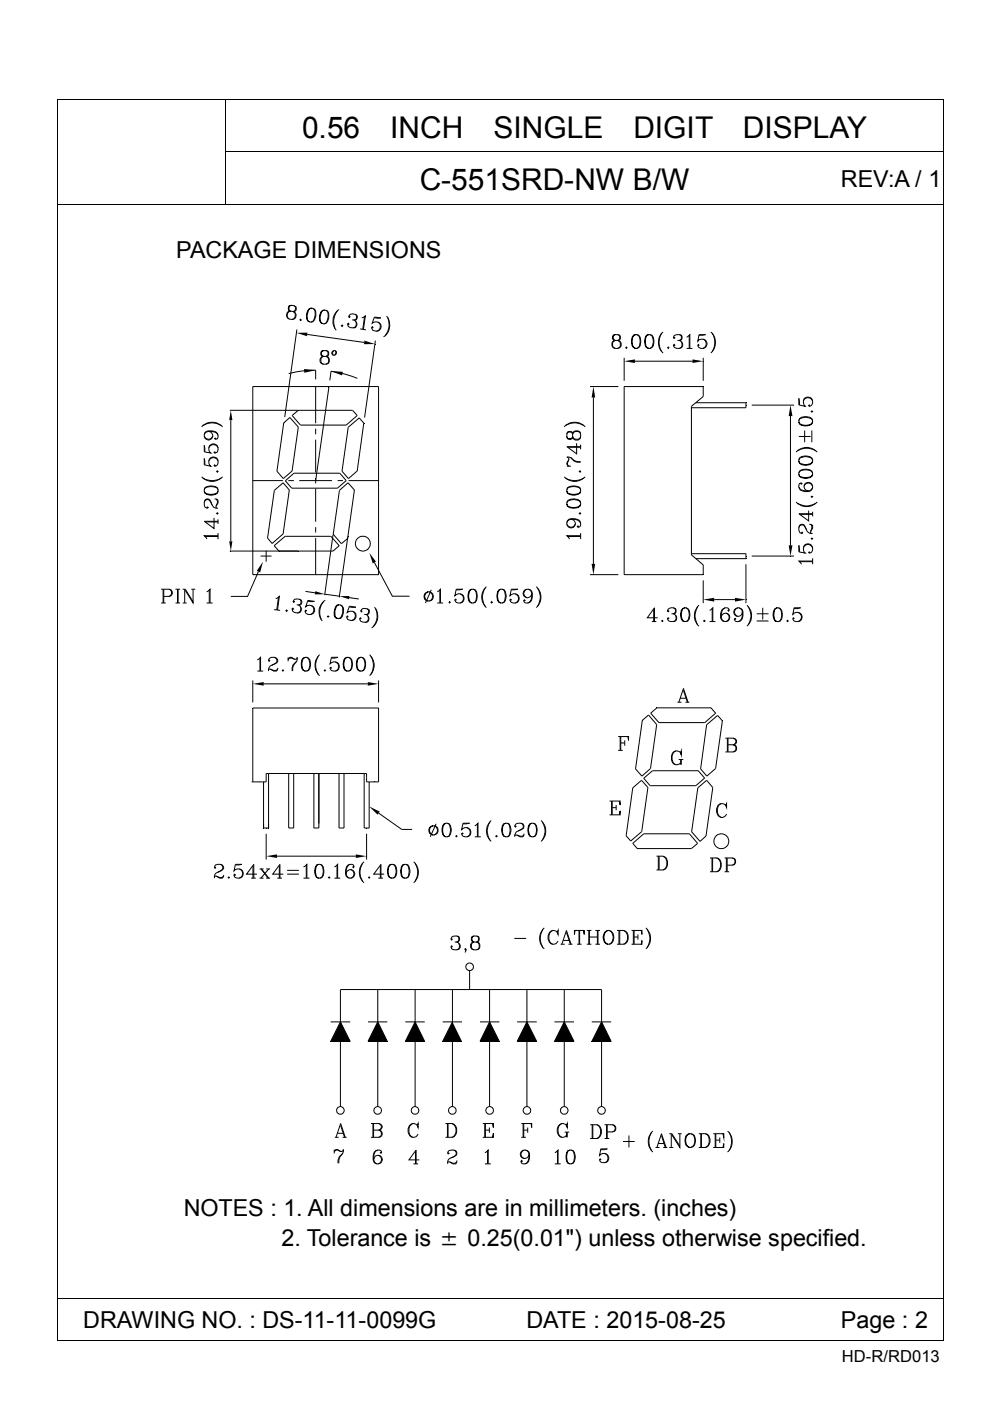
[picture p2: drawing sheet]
<svg xmlns="http://www.w3.org/2000/svg" width="210mm" height="297mm" viewBox="0 0 210 297" stroke-linecap="round" stroke-linejoin="round" font-family="sans-serif">
<defs><g id="words">
<g font-size="6.3">
<text x="64.1" y="29.3">0.56</text>
<text x="82.7" y="29.3">INCH</text>
<text x="104.6" y="29.3">SINGLE</text>
<text x="134.3" y="29.3">DIGIT</text>
<text x="157.5" y="29.3">DISPLAY</text>
<text x="89" y="40.3">C-551SRD-NW B/W</text>
</g>
<g font-size="5">
<text x="178.3" y="39.7">REV:A / 1</text>
<text x="37.4" y="54.7">PACKAGE DIMENSIONS</text>
<text x="38.9" y="257.9">NOTES : 1. All dimensions are in millimeters. (inches)</text>
<text x="59.7" y="264.1">2. Tolerance is ± 0.25(0.01&quot;) unless otherwise specified.</text>
<text x="17.7" y="281.6">DRAWING NO. : DS-11-11-0099G</text>
<text x="111.6" y="281.6">DATE : 2015-08-25</text>
<text x="178.3" y="281.6">Page : 2</text>
</g>
<text font-size="3.5" x="178.5" y="288.8">HD-R/RD013</text>
</g></defs>
<g fill="#000">
<path d="M12.1 21h.2v.2h-.2zM12.1 32.1h.2v.2h-.2zM47.8 21h.2v.2h-.2zM47.8 32.1h.2v.2h-.2zM177.8 32.1h.2v.2h-.2zM199.9 21h.2v.2h-.2zM199.9 32.1h.2v.2h-.2zM12.1 43.2h.2v.2h-.2zM47.8 43.2h.2v.2h-.2zM177.8 43.2h.2v.2h-.2zM199.9 43.2h.2v.2h-.2zM12.1 275.2h.2v.1h-.2z"/>
<path d="M111.1 275.2h.2v.1h-.2zM177.8 275.2h.2v.1h-.2zM199.9 275.2h.2v.1h-.2zM12.1 284.2h.2v.2h-.2zM110.9 284.2h.1v.2h-.1zM177.5 284.2h.2v.2h-.2zM199.9 284.2h.2v.2h-.2z"/>
</g>
<g fill="none" stroke="#000" stroke-width=".21">
<path d="M12.2 21.2v10.9M12.2 32.3v10.9M12.3 21.1h35.5M47.9 21.2v10.9M47.9 32.3v10.9M48 21.1h151.9M48 32.2h129.8M178 32.2h21.9M200 21.2v10.9M200 32.3v10.9M12.2 43.4v231.8M12.3 43.3h35.5"/>
<path d="M48 43.3h129.8M178 43.3h21.9M200 43.4v231.8M61.2 79.2l2.9-.5 2.8-.2v1.9M61.6 66l-.6 .2a.95 .95 0 0 0 0 1.2 1.17 1.17 0 0 0 1.7-.1l.1-.6-.1-.3-.6-.4M61.6 66l-.5 .2-.2 .8 .4 .6M61.8 64.7l-.5 .1-.2 .7a.97 .97 0 0 0 1.7 .2v-.4a.97 .97 0 0 0-1.3-.4l-.2 .6 .3 .5M62.1 66l.4 .4 .1 .3a.95 .95 0 0 1-.7 1M62.3 64.8l.4 .5-.3 .7h-.3M62.9 69.8l-2.5 18.6M63.6 67.8l.2-.1 .1 .2h-.2zM65.2 70.9l12 1.7"/>
<path d="M66 65.3a1.37 1.37 0 0 0-1 1.6v.7a.89 .89 0 0 0 .8 .7 .89 .89 0 0 0 .9-.5 2.41 2.41 0 0 0 0-2.2l-.4-.2a.79 .79 0 0 0-.9 .4 2.41 2.41 0 0 0 0 2.3l.2 .1M66.3 65.4a2 2 0 0 1-.1 2.8l-.3 .1M68.6 74.3l-.4 .2-.2 .6a.97 .97 0 0 0 1.7 0v-.4a.92 .92 0 0 0-1.5 0l.1 .7 .3 .2M68.6 75.6l-.4 .1-.3 .4a1.02 1.02 0 0 0 .7 1.1 1.02 1.02 0 0 0 1.2-.5l-.1-.8-.6-.3M68.6 75.6l-.3 .1a.98 .98 0 0 0 0 1.4l.3 .1M68.8 65.7a1.29 1.29 0 0 0-1.1 1.6l.1 .7a.9 .9 0 0 0 .7 .6 .9 .9 0 0 0 .9-.4 2.41 2.41 0 0 0 .1-2.2 .83 .83 0 0 0-1.3 .2 2.27 2.27 0 0 0 0 2.3l.2 .1M69.1 65.8a2 2 0 0 1-.1 2.8l-.3 .1M69.1 74.3l.5 .4v.4l-.5 .5M69.1 75.6l.6 .5-.1 .9-.5 .2M70.8 74.3a.68 .68 0 0 0-.1 1 .57 .57 0 0 0 .6-.7l-.2-.3M71.1 74.3a.57 .57 0 0 0-.7 .7l.3 .3M71.1 74.3a.71 .71 0 0 1-.1 1"/>
<path d="M71.6 65.8a3.8 3.8 0 0 0-.6 3.9M71.9 65.6a2.98 2.98 0 0 0-.6 4.4M72.4 69l.2-.1 .1 .2-.2 .1zM74.1 67l.1 .2-.2 .1-.1-.2a.76 .76 0 0 1 .8-.6l.9 .3 .2 .3-.3 .7h-.8M75.3 66.6l.2 .2 .1 .7-.5 .4a.84 .84 0 0 1 .6 .9 .84 .84 0 0 1-.9 .7h-.5a.75 .75 0 0 1-.6-.8l.2-.2 .1 .2-.2 .1M75.5 68.2a.9 .9 0 0 1-.7 1.3M76.4 69.7l1.2 .2M76.7 67.4l.8-.4-.5 2.8M77.3 67.1l-.4 2.7M79.4 67.4l.7 .1 .7-.1-1.4-.2-.5 1.3a1.06 1.06 0 0 1 1.6 .1 1.06 1.06 0 0 1-.2 1.5 1.14 1.14 0 0 1-1.5-.6l.2-.2 .1 .1-.2 .2M79.6 72.2l-2.3 16.3M80.1 68.3a1.05 1.05 0 0 1 .5 1 1.05 1.05 0 0 1-.8 .9"/>
<path d="M82 67a3 3 0 0 1-.7 4.4M82.2 67.3l.2 .6a3.7 3.7 0 0 1-.7 3.3M130.4 71l-.4 .1-.1 .7a.97 .97 0 0 0 1.6 0v-.4a.99 .99 0 0 0-1.4-.3 .69 .69 0 0 0 .3 1.1M130.4 72.2l-.4 .1-.2 .4a.99 .99 0 0 0 .9 1.2 .99 .99 0 0 0 1-1.2l-.3-.4-.4-.1M130.4 72.2l-.5 .5v.6l.5 .6M131 71a.69 .69 0 0 1 .3 1.1l-.3 .1M131 72.2l.5 .5v.6l-.5 .6M132.3 75.9v4.8M132.8 73.6l.1 .1-.1 .2-.1-.2zM134.6 76.6h12.2M134.7 71a1.29 1.29 0 0 0-.8 1.6l.1 .7a.92 .92 0 0 0 .9 .6 .92 .92 0 0 0 .8-.6 2.46 2.46 0 0 0-.3-2.2 .83 .83 0 0 0-1.2 .4 2.4 2.4 0 0 0 .3 2.2l.2 .2M135 71l.3 .1a1.98 1.98 0 0 1-.3 2.8"/>
<path d="M137.5 71a1.29 1.29 0 0 0-.8 1.6l.1 .7a.92 .92 0 0 0 .9 .6 .92 .92 0 0 0 .8-.6 2.46 2.46 0 0 0-.3-2.2 .83 .83 0 0 0-1.3 .4 2.4 2.4 0 0 0 .3 2.2l.3 .2M137.8 71l.2 .1a1.93 1.93 0 0 1-.2 2.8M140.3 70.7a3.7 3.7 0 0 0 0 3.8M140.6 70.4a3 3 0 0 0 0 4.4M141.7 73.6l.1 .1-.1 .2-.1-.2zM142.9 71.5l.2 .1-.2 .2-.1-.2 .1-.4a1.54 1.54 0 0 1 1.6-.1l.1 .3-.1 .7-.9 .1M144.1 71a.66 .66 0 0 1 .2 1.1l-.2 .1a.87 .87 0 0 1 .6 .8 .87 .87 0 0 1-.6 .9 1.03 1.03 0 0 1-1.3-.6l.1-.3 .2 .2-.2 .1M144.5 72.5a.91 .91 0 0 1-.4 1.4M145.6 71.5l.7-.5v2.9M145.6 73.9h1.2M146.1 71.1v2.8M148.2 71.1l1.4-.1h-1.4l-.2 1.3a1.05 1.05 0 0 1 1.5-.3 1.05 1.05 0 0 1 .1 1.6 1.05 1.05 0 0 1-1.5 0l-.1-.3 .1-.3 .1 .2-.1 .1"/>
<path d="M149.1 71.9a1.03 1.03 0 0 1 .6 1 1.03 1.03 0 0 1-.6 1M149.1 75.9v4.8M150.7 70.4a3 3 0 0 1 0 4.4M151 70.7a3.7 3.7 0 0 1 0 3.8M42.8 90.5a3 3 0 0 1 4.4 0M43 90.2a3.7 3.7 0 0 1 3.9 0M43.3 92.5a.95 .95 0 0 0 .9 .6 .95 .95 0 0 0 .9-.6M43.3 92.2l.1-.3a1.87 1.87 0 0 1 2.8 .4M43.4 98.6l-.1-1.4v1.4l1.4 .2a1.05 1.05 0 0 1-.3-1.5 1.05 1.05 0 0 1 1.5-.1 1.05 1.05 0 0 1 0 1.5l-.2 .1-.3-.1 .1-.1 .2 .1M43.4 95.8l-.1-1.4v1.4l1.4 .3a1.05 1.05 0 0 1-.3-1.6 1.05 1.05 0 0 1 1.5-.1 1.05 1.05 0 0 1 0 1.5l-.2 .2-.3-.2 .1-.1 .2 .1M44.3 97.7a1.02 1.02 0 0 1 1-.7 1.02 1.02 0 0 1 .9 .7M44.3 95a1.03 1.03 0 0 1 1-.7 1.03 1.03 0 0 1 .9 .7"/>
<path d="M44.3 91.5a.91 .91 0 0 1 .8 1 .91 .91 0 0 1-1.1 .8 .91 .91 0 0 1-.7-1.1l.1-.5a2.09 2.09 0 0 1 2.7 .2 .78 .78 0 0 1-.3 1.2l-.3-.1 .2-.1 .1 .1M45.9 99.9l.2-.1 .1 .1-.1 .2zM48.7 87h14.5M48.9 89.1v25.7M53.6 82h26.7v39.8h-26.7zM60.2 89.7l1.3-1.2 1.7 2.1-1.3 9.3-1.8 1.6-1.4-1.6zM61.9 88.1l1.3-1.1h11.6l.9 1.1-2.3 2h-9.7zM66.9 82v7.7M66.9 90.9v1.2M66.9 93.2v7M69.7 82.2l-2.8 19.7M73.8 90.6l2.4-2 .9 1.1-1.4 10.2-1.8 1.6-1.4-1.6z"/>
<path d="M75.8 80.2l-2.8-.9-2.8-.6-.3 1.9M119.6 90.5a3 3 0 0 1 4.5 0M119.9 90.2a3.7 3.7 0 0 1 3.9 0M120.2 92.6l.1 .4 .7 .1a1.02 1.02 0 0 0 0-1.6h-.4a.99 .99 0 0 0-.3 1.4l.7 .1 .4-.4M120.2 92l.1-.3 .3-.1 .7 .1 .1 .3M120.2 98.8h.8M120.4 94.8h2.7M120.6 97.5l-.3 .7 .1 .5M121 97a2.03 2.03 0 0 0 2.1 1M121.4 92l.2-.4a.98 .98 0 0 1 1.4 0 1.24 1.24 0 0 1-.4 1.7h-.6l-.3-.2-.3-.5M121.4 92.6l.2 .3a.98 .98 0 0 0 1.4 0l.1-.3M121.4 92l.2-.3a.98 .98 0 0 1 1.4 0l.1 .3"/>
<path d="M122.3 94v2.2l-2.1-1.5h2.9M122.8 99.9l.2-.1 .1 .1-.1 .2zM123.1 97.9a2.25 2.25 0 0 1-2.1-.9l-.8-.1 .4 .3-.4 1.2 .5 .4M123.1 94.3v.9M125.1 82h6M125.8 84.3v35.2M132.3 82h16.8v2.1l-2.5 2v31.5l2.5 2.2v2h-16.8zM147.5 85.4h10.7v1h-11.6M159.4 85.9h9M167.6 88.2v27.4M168.8 95.8a3 3 0 0 1 4.5 0M169.1 95.6a3.7 3.7 0 0 1 3.9 0"/>
<path d="M169.4 97.8a1.29 1.29 0 0 0 1.6 .8l.7-.1a.9 .9 0 0 0 .6-.8 .9 .9 0 0 0-.6-.9 2.4 2.4 0 0 0-2.2 .3 .79 .79 0 0 0 .4 1.2 1.79 1.79 0 0 0 2.4-.5M169.4 97.5l.1-.3a1.98 1.98 0 0 1 2.8 .3M169.4 89.5a1.29 1.29 0 0 0 1.6 .8l.7-.1a.9 .9 0 0 0 .6-.9 .9 .9 0 0 0-.6-.8 2.4 2.4 0 0 0-2.2 .3 .83 .83 0 0 0 .4 1.2 1.73 1.73 0 0 0 2.4-.5M169.4 89.2l.1-.3a1.98 1.98 0 0 1 2.8 .3M169.4 92.5h2.5M169.5 85.9l-.1-1.4v1.4l1.3 .2a1.06 1.06 0 0 1-.2-1.6 1.06 1.06 0 0 1 1.6 .1 .94 .94 0 0 1-.5 1.5l-.2-.1 .2-.1 .1 .1M170.3 85a1.03 1.03 0 0 1 1-.7 1.03 1.03 0 0 1 1 .7M170.6 91.3v2.5M172.1 87.1l.2 .1-.2 .2-.1-.2zM172.1 91.3v2.5M42.8 101.1a3 3 0 0 0 4.4 0M43 101.3a3.7 3.7 0 0 0 3.9 0"/>
<path d="M43.3 106.5a.69 .69 0 0 1 1.1-.4l.6 1M43.3 104.1a1.38 1.38 0 0 0 1.7 .9l.7-.2a.89 .89 0 0 0 .5-.8 .89 .89 0 0 0-.5-.8 2.63 2.63 0 0 0-2.3 .2 .82 .82 0 0 0 .5 1.3 2.5 2.5 0 0 0 2.2-.3l.1-.3M43.3 103.8l.1-.2a2.26 2.26 0 0 1 2.7 0l.1 .2M43.4 113.7h2.8M43.6 110.7h2.6M43.9 107.6l.1-.1 .2 .1-.2 .1a1.05 1.05 0 0 1-.7-.9 1.05 1.05 0 0 1 .6-1h.3a2.47 2.47 0 0 1 .9 1.5l.3 .3 .8 .1M45.4 109.8v2.3l-2.1-1.6h2.9M45.5 105.8h.3l.4 .3v.5l-.4 .7M45.8 105.8l.3 .4v.4l-.3 .7 .1 .4M45.9 108.8l.2-.1 .1 .1-.1 .2zM46.2 113.6h-2.9l.6 .7M46.2 110.1v1"/>
<path d="M46.2 113v1.3M48.7 116.8h21.9l1.3-1.1-1.8-2h-9.6l-2.4 2 1 1.1M53.6 101.9h6.4M55.2 117.9h2.4M56.4 116.8v2.3M58.2 104l1.8-1.6 1.3 1.5-1.3 9.3-2.3 2-1-1.1zM60.5 101.9l1.8-1.6h9.8l1.3 1.6-1.9 1.6h-9.7zM61.1 101.9h1.2M63.5 101.9h6.9M66.9 101.3v1.2M66.9 103.6v7M66.9 111.8v1.1"/>
<path d="M66.9 114.1v7.7M70.6 113.4l-1.8 12.8M71.6 101.9h1.1M72 104l1.8-1.6 1.3 1.5-1.4 10.3-1.3 1.1-1.7-2zM73.7 113.8l-1.8 12.9M73.9 101.9h6.4M79.4 119.3l3.8 7.1h3.6M119.6 101.1a3 3 0 0 0 4.5 0M119.9 101.3a3.7 3.7 0 0 0 3.9 0M120.2 111.1a.93 .93 0 0 0 .9 .7 .93 .93 0 0 0 .9-.7M120.2 110.8l.1-.3a1.87 1.87 0 0 1 2.8 .5M120.2 106.9a1.29 1.29 0 0 0 1.6 .8l.8-.1a.92 .92 0 0 0 .5-.8 .92 .92 0 0 0-.5-.9 2.46 2.46 0 0 0-2.3 .3 .83 .83 0 0 0 .4 1.3 2.5 2.5 0 0 0 2.3-.3l.1-.3"/>
<path d="M120.2 106.6l.2-.4a2.38 2.38 0 0 1 2.6 .1l.1 .3M120.2 104.1a1.38 1.38 0 0 0 1.6 .9l.8-.2a.89 .89 0 0 0 .5-.8 .89 .89 0 0 0-.5-.8 2.63 2.63 0 0 0-2.3 .2 .82 .82 0 0 0 .4 1.3 2.5 2.5 0 0 0 2.3-.3l.1-.3M120.2 103.8l.1-.2a2.26 2.26 0 0 1 2.7 0l.1 .2M120.3 113.7h2.8M121.2 110.1a.92 .92 0 0 1 .8 1.1 .92 .92 0 0 1-1.1 .7 .92 .92 0 0 1-.7-1.1l.1-.4a2.03 2.03 0 0 1 2.7 .1 .81 .81 0 0 1-.3 1.3l-.3-.2 .2-.1 .1 .1M122.8 108.8l.2-.1 .1 .1-.1 .2zM123.1 113.6h-2.9l.5 .7M123.1 113v1.3M146.6 117.4h11.6v1h-10.7M158.2 119.6v8.3M159.4 117.9h9M168.8 106.4a3 3 0 0 0 4.5 0"/>
<path d="M169.1 106.7l.5 .3a3.5 3.5 0 0 0 3.4-.3M169.4 111.8a.69 .69 0 0 1 1.1-.4l.5 1M169.4 103.3a1.74 1.74 0 0 0 2.7 .3l.2-.2M169.4 100.6a1.38 1.38 0 0 0 1.6 .8l.7-.1a.86 .86 0 0 0 .4-1.4 2.2 2.2 0 0 0-2.6 0 .79 .79 0 0 0 .4 1.2 1.79 1.79 0 0 0 2.4-.5M169.4 100.3a1.89 1.89 0 0 1 2.9 0M169.5 117l-.1-1.4v1.4l1.3 .3a1.05 1.05 0 0 1-.2-1.6 1.05 1.05 0 0 1 1.6 0 .89 .89 0 0 1 .2 1 .89 .89 0 0 1-.7 .6l-.2-.2 .2-.1 .1 .1M169.5 119.1h2.8M169.6 109.1h2.7M169.8 102.5l.1 .2 .2-.2-.3-.1a.93 .93 0 0 0-.4 .9 .93 .93 0 0 0 .7 .8 1.49 1.49 0 0 0 2.2-.7 .91 .91 0 0 0-.7-1.1 .91 .91 0 0 0-1.1 .7 .91 .91 0 0 0 .8 1.1M169.9 112.9l.2-.1 .1 .1-.1 .2a1.06 1.06 0 0 1-.8-.9 1.06 1.06 0 0 1 .6-1h.3a2.47 2.47 0 0 1 1 1.5l.7 .4h.4M170.3 116.2a1.01 1.01 0 0 1 1-.8 1.01 1.01 0 0 1 1 .8M170.5 103.1a.95 .95 0 0 1 .9-.7 .95 .95 0 0 1 .9 .7"/>
<path d="M171.4 108.2v2.2l-2-1.5h2.9M171.6 111.2l.7 .2v.6l-.4 .7M171.9 111.2l.2 .4-.2 1.1 .1 .4M172.1 114.1l.2 .1-.2 .1-.1-.1zM172.1 105.2l.2 .1-.2 .2-.1-.2zM172.3 119h-2.9l.5 .6M172.3 108.5v1M172.3 118.4v1.2M34.2 124.9h1.6a.76 .76 0 0 1 .8 .8 .76 .76 0 0 1-.8 .7h-1.1M34.2 127.8h.9M34.6 124.9v2.9M34.7 124.9v2.9"/>
<path d="M35.8 124.9a.79 .79 0 0 1 .6 .8 .79 .79 0 0 1-.6 .7M37.2 127.8h1M37.2 124.9h1M37.6 124.9v2.9M37.8 124.9v2.9M38.7 127.8h.9M38.7 124.9h.6l1.6 2.7M39.2 124.9v2.9M40.6 124.9h.8M40.9 124.9v2.9l-1.6-2.6M43.8 125.5l.7-.6v2.9M43.8 127.8h1.3"/>
<path d="M44.4 125.1v2.7M54.6 139.9l.6-.5v2.9M54.8 121.2l-2.3 5.2h-3.6M55.1 139.5v2.8M57.1 139.9l.1 .2-.1 .1-.2-.1a.99 .99 0 0 1 1.1-.8 .99 .99 0 0 1 .9 .9l-.6 .6a1.38 1.38 0 0 0-1.4 1.5M58.1 129.2l1.3 .2M58.2 139.4a.74 .74 0 0 1 .4 1.1l-1 .6M58.5 126.9l.7-.5-.4 2.9M59.1 126.6l-.4 2.7M60.6 129.5l.2-.2 .1 .2-.2 .1zM61.1 139.9l.4-.5h.3l.7 .4h.3l.2-.4-.1 .8a2.25 2.25 0 0 0-.8 2.1M61.1 139.4v.8"/>
<path d="M61.2 139.7l.6-.2 .7 .3M62.3 127.5l.1 .1-.1 .1-.2-.1 .3-.4a1.23 1.23 0 0 1 1.6 .4l-.2 .6h-.9M63.5 127a.66 .66 0 0 1 .3 .7 .66 .66 0 0 1-.5 .6 .87 .87 0 0 1 .6 .9 .87 .87 0 0 1-.8 .8l-.6-.1a.75 .75 0 0 1-.6-.8l.2-.2 .1 .2-.1 .1M63.7 128.6a.96 .96 0 0 1-.6 1.4M64.7 139.4a1.31 1.31 0 0 0-.8 1.7l.1 .6a.92 .92 0 0 0 .9 .6 .92 .92 0 0 0 .8-.6 2.4 2.4 0 0 0-.3-2.2l-.4-.1a.88 .88 0 0 0-.9 .5 2.46 2.46 0 0 0 .3 2.3l.3 .1M64.8 125.4l2 .3M65 139.4a1.98 1.98 0 0 1 .3 2.8l-.3 .1M65.3 127.5h1.4l-1.4-.2-.5 1.4a1.04 1.04 0 0 1 1.6-.1 1.04 1.04 0 0 1-.3 1.6 .87 .87 0 0 1-.9 .1 .87 .87 0 0 1-.5-.8h.3l-.2 .1M66 128.4a1.02 1.02 0 0 1 .5 1.1 1.02 1.02 0 0 1-.8 .8M67.5 139.1a3.7 3.7 0 0 0 0 3.9M67.8 138.8a3 3 0 0 0 0 4.5M68.6 127.5a3.6 3.6 0 0 0-.5 3.9"/>
<path d="M68.9 126l3.1 .4M69 127.3a2.94 2.94 0 0 0-.7 4.4M69.4 130.7l.2-.1 .1 .1-.1 .2zM70.3 139.5l1.4-.1h-1.4l-.3 1.4a1.05 1.05 0 0 1 1.5-.4 1.05 1.05 0 0 1 .2 1.6 1.05 1.05 0 0 1-1.6 0l-.1-.3 .1-.2 .2 .1-.2 .1M71.9 128.2a1.29 1.29 0 0 0-1 1.6v.7a.95 .95 0 0 0 .7 .6 .95 .95 0 0 0 1-.4 2.6 2.6 0 0 0 0-2.2 .75 .75 0 0 0-1.3 .2 2.42 2.42 0 0 0-.1 2.2l.3 .2M72.2 128.3l.2 .1a2.26 2.26 0 0 1-.3 2.7h-.3M73.6 139.4a1.31 1.31 0 0 0-.8 1.7l.1 .6a.92 .92 0 0 0 .8 .6 .92 .92 0 0 0 .9-.6 2.4 2.4 0 0 0-.3-2.2l-.4-.1a.77 .77 0 0 0-.8 .5 1.72 1.72 0 0 0 .5 2.4M73.9 139.4a1.98 1.98 0 0 1 .3 2.8l-.3 .1M74 126.7l2.1 .3M74.1 128.7h1.4l-1.4-.2-.5 1.4a1.06 1.06 0 0 1 1.6 0 1.06 1.06 0 0 1-.2 1.6 1.14 1.14 0 0 1-1.5-.6l.2-.3 .1 .2-.2 .1M74.8 129.6a1.05 1.05 0 0 1 .5 1.1 1.05 1.05 0 0 1-.8 .9M76.4 139.4a1.31 1.31 0 0 0-.8 1.7l.1 .6a.92 .92 0 0 0 .8 .6 .92 .92 0 0 0 .9-.6 2.4 2.4 0 0 0-.3-2.2l-.4-.1a.88 .88 0 0 0-.9 .5 2.46 2.46 0 0 0 .3 2.3l.3 .1"/>
<path d="M76.7 129.5l.1 .1-.2 .2-.1-.2a.75 .75 0 0 1 .8-.6l.9 .2 .1 .3v.5l-.2 .2-.9 .1M76.7 139.4a1.98 1.98 0 0 1 .3 2.8l-.3 .1M77.8 129.1l.4 .4-.3 .7-.3 .1a.85 .85 0 0 1 .6 .9 .85 .85 0 0 1-.8 .8l-.9-.3-.3-.5 .3-.2v.1l-.1 .2M78 130.6a.86 .86 0 0 1-.6 1.4M78.4 138.8a3 3 0 0 1 0 4.5M78.6 139.1a3.7 3.7 0 0 1 0 3.9M79.4 128.7a3 3 0 0 1-.6 4.4M79.6 129a3.6 3.6 0 0 1-.5 3.9M90.8 125.5a.98 .98 0 0 0-.7 1.5 .98 .98 0 0 0 1.6 0 .98 .98 0 0 0-.7-1.5 .99 .99 0 0 0-1 .8 .99 .99 0 0 0 .8 1.1M91 125.5a1.02 1.02 0 0 1 .7 .9 1.02 1.02 0 0 1-.7 1M91.4 125.1l-1.2 2.7M92.7 125.5l.7-.6v2.9"/>
<path d="M92.7 127.8h1.2M93.3 125.1v2.7M95.3 127.6l.2 .1-.2 .1-.1-.1zM96.7 125.1l1.4-.2h-1.4l-.3 1.4a1.04 1.04 0 0 1 1.5-.3 1.04 1.04 0 0 1 .2 1.5 1.04 1.04 0 0 1-1.5 .1l-.2-.3 .2-.3 .1 .2-.1 .1M97.6 125.9a1.03 1.03 0 0 1 .7 1 1.03 1.03 0 0 1-.7 .9M100.1 124.9a1.29 1.29 0 0 0-.9 1.7l.2 .7a.92 .92 0 0 0 .8 .6 .92 .92 0 0 0 .8-.6 2.5 2.5 0 0 0-.2-2.2 .79 .79 0 0 0-1.3 .4 1.72 1.72 0 0 0 .6 2.3M100.3 124.9l.3 .2a2.28 2.28 0 0 1 0 2.6l-.3 .1M102.9 124.7l-.3 .5a3.4 3.4 0 0 0 .3 3.4M103.1 124.4a3 3 0 0 0 0 4.4M104.2 127.6l.2 .1-.2 .1-.1-.1zM106.2 124.9a1.31 1.31 0 0 0-.8 1.7l.1 .7a.89 .89 0 0 0 .8 .6 .89 .89 0 0 0 .8-.6 2.32 2.32 0 0 0-.2-2.2l-.4-.2a.75 .75 0 0 0-.9 .6 2.5 2.5 0 0 0 .3 2.2l.3 .1M106.5 124.9l.3 .2a2.48 2.48 0 0 1 0 2.6l-.3 .1"/>
<path d="M108.4 125.1l1.4-.2h-1.4l-.3 1.4a1.04 1.04 0 0 1 1.5-.3 1.04 1.04 0 0 1 .2 1.5 1.04 1.04 0 0 1-1.5 .1l-.2-.3 .2-.3 .1 .2-.1 .1M109.3 125.9a1.03 1.03 0 0 1 .6 1 1.03 1.03 0 0 1-.6 .9M111.8 124.9a.93 .93 0 0 0-.8 .9 .93 .93 0 0 0 .8 .9M112 124.9l.3 .2a1.87 1.87 0 0 1-.4 2.7M112.7 125.9a.92 .92 0 0 1-1 .8 .92 .92 0 0 1-.8-1 .92 .92 0 0 1 1.1-.8l.4 .2a2.03 2.03 0 0 1-.1 2.6 .81 .81 0 0 1-1.3-.3l.2-.2 .1 .1-.1 .1M113.7 124.4a3 3 0 0 1 0 4.4M114 124.7l.3 .5a3.4 3.4 0 0 1-.3 3.4M125.1 121.8h6M138.2 131.8h.9M138.6 129.2v2.6M139.4 131h-2.2l1.6-2.1v2.9M140.3 131.7l.1-.2 .1 .2-.1 .1z"/>
<path d="M141.7 129.4l.1 .2-.1 .1-.2-.1a1.01 1.01 0 0 1 1.7-.6l.1 .3-.1 .7-.8 .1M142.8 128.9l.4 .4v.4l-.4 .4a.84 .84 0 0 1 .7 .9 .84 .84 0 0 1-.7 .8l-1-.1-.3-.5 .2-.2 .1 .1-.1 .1M143.2 130.4a.91 .91 0 0 1-.4 1.4M145.2 128.9a1.31 1.31 0 0 0-.9 1.7l.1 .6a.92 .92 0 0 0 .9 .6 .92 .92 0 0 0 .8-.6 2.4 2.4 0 0 0-.3-2.2l-.4-.1a.77 .77 0 0 0-.8 .5 1.72 1.72 0 0 0 .6 2.4M145.4 128.9a1.98 1.98 0 0 1 .3 2.8l-.3 .1M147.9 128.6l-.2 .6a3.6 3.6 0 0 0 .2 3.3M148.2 128.3a3 3 0 0 0 0 4.5M149.1 123.1v4.8M149.2 131.7l.1-.2 .2 .2-.2 .1zM150.5 129.4l.6-.5v2.9M150.5 131.8h1.2M151 129v2.8"/>
<path d="M151.4 127.1h4.4M153.8 128.9a1.8 1.8 0 0 0-.4 2.8l.2 .1M153.9 130a.92 .92 0 0 1 .7 .9 .92 .92 0 0 1-.7 .9M154.5 129.3l-.2 .1 .2 .2 .1-.3a.9 .9 0 0 0-.9-.4 .9 .9 0 0 0-.7 .7 1.66 1.66 0 0 0 .2 2.1 .93 .93 0 0 0 1.3-.2 .93 .93 0 0 0-.1-1.3 .93 .93 0 0 0-1.3 .2l-.1 .4M156.4 128.9a.93 .93 0 0 0-.7 .9 .93 .93 0 0 0 .7 .9M156.7 128.9l.3 .1a1.81 1.81 0 0 1-.5 2.8M157.4 129.8a.94 .94 0 0 1-1.2 .8 .94 .94 0 0 1-.5-1.4 .94 .94 0 0 1 1.4-.2 1.96 1.96 0 0 1-.1 2.7 .81 .81 0 0 1-1.3-.3l.2-.3 .1 .1-.1 .2M158.4 128.3a3 3 0 0 1 0 4.5M158.6 128.6l.3 .6a3.4 3.4 0 0 1-.3 3.3M160.4 130.1h2.5M160.4 131.7h2.5M161.7 128.9v2.5"/>
<path d="M164.8 128.9a1.59 1.59 0 0 0-.7 2.3 .89 .89 0 0 0 .8 .6 .89 .89 0 0 0 .8-.6 2.4 2.4 0 0 0-.3-2.2 .75 .75 0 0 0-1.2 .4 2.63 2.63 0 0 0 .3 2.3l.3 .1M165.1 128.9a1.41 1.41 0 0 1 .6 1.7l-.1 .6-.5 .6M166.8 131.7l.2-.2 .1 .2-.1 .1zM168.4 129l1.4-.1h-1.4l-.3 1.4a1.06 1.06 0 0 1 1.5-.3 1.06 1.06 0 0 1 .2 1.5 1.06 1.06 0 0 1-1.6 0l-.1-.3 .1-.2 .2 .1-.2 .1M169.2 129.8a1.02 1.02 0 0 1 .7 1 1.02 1.02 0 0 1-.7 1M53.6 144.3v4.6M54.6 142.3h1.2M55.9 145h22.1M58.9 141.9l-.4 .3h-.5l-.7-.3-.4 .1M58.9 141.6l-.3 .7h-.6l-.7-.4M59.9 142.2l.1-.2 .1 .2-.1 .1zM62.9 140.2a2.03 2.03 0 0 0-1 2.1"/>
<path d="M68.7 142.2l.2-.2 .1 .2-.1 .1zM71.1 140.3a1.03 1.03 0 0 1 .7 1 1.03 1.03 0 0 1-.7 1M80.3 144.3v4.6M131.1 156.2h2.2v.8l-.2-.8M131.1 159.1h.9M131.5 156.2v2.9M131.6 156.2v2.9M131.6 157.5h.9M132.5 157v1.1M136.2 152.7l1.3-1.1 1.7 2-1.3 9.3-1.8 1.6-1.4-1.5zM138 151.2l1.3-1.1h11.4l1 1.1-2.3 2h-9.7zM143.3 159.2a1.65 1.65 0 0 0 0 2.9"/>
<path d="M143.6 148.9h.9M143.9 148.9l1-2.9 1 2.9M144.2 148h1.3M144.3 159.6l.1 .5v-.9l-.1 .4a1.08 1.08 0 0 0-1.2-.3 1.08 1.08 0 0 0-.7 1 1.28 1.28 0 0 0 .2 1.4 1.28 1.28 0 0 0 1.4 .3l.3-.3M144.9 146.4l.9 2.5M145.3 148.9h.8M149.8 153.7l2.3-2 1.1 1.1-1.5 10.1-1.8 1.6-1.4-1.5zM153.8 156.5l2.1 .1a.68 .68 0 0 1 0 1.2l-.5 .1M154.2 156.5v2.9M154.3 156.5v2.9M155.4 156.5a.71 .71 0 0 1 .7 .7 .71 .71 0 0 1-.7 .7h-1.1M155.4 157.9l.5 .1a.77 .77 0 0 1 .3 .9 .77 .77 0 0 1-.8 .5h-1.6"/>
<path d="M155.4 157.9a.78 .78 0 0 1 .7 .8 .78 .78 0 0 1-.7 .7M53.3 165.8h3.1v-1.8h21.3v1.8h2.6v-15.7h-26.7v15.7M56.4 176.8v5.4M56.9 164v11.6h-1v-9.8M61.2 164v11.6h1.1v-11.6M66.5 164v11.6h1.1v-11.6M71.9 164v11.6h1v-11.6M77.2 164v11.6h1.1v-9.8M77.7 176.8v5.4M80.3 172.4l4.9 3.5h2.2M91.8 175.1a.98 .98 0 0 0-.7 1.5 .98 .98 0 0 0 1.6 0 .98 .98 0 0 0-.7-1.5 .99 .99 0 0 0-1 .9 .99 .99 0 0 0 .8 1M92 175.1a1.01 1.01 0 0 1 .8 1 1.01 1.01 0 0 1-.8 .9"/>
<path d="M92.5 174.7l-1.3 2.7M94.5 174.5a1.31 1.31 0 0 0-.8 1.7l.2 .7a.89 .89 0 0 0 .8 .5 .89 .89 0 0 0 .8-.5 2.23 2.23 0 0 0-.3-2.2 .82 .82 0 0 0-1.2 .4 2.4 2.4 0 0 0 .3 2.2l.2 .1M94.8 174.5l.3 .2a2.4 2.4 0 0 1 0 2.6l-.3 .1M96.6 177.3l.2-.1 .1 .1-.1 .1zM98.2 174.7l1.4-.2h-1.4l-.3 1.4a1.05 1.05 0 0 1 1.5-.3 1.05 1.05 0 0 1 .2 1.5 1.05 1.05 0 0 1-1.6 .1l-.1-.3 .1-.3 .2 .1-.2 .2M99 175.5a1.03 1.03 0 0 1 .7 .9 1.03 1.03 0 0 1-.7 1M100.7 175.1l.6-.6v2.9M100.7 177.4h1.2M101.2 174.7v2.7M103.9 174.2l-.3 .6a3.4 3.4 0 0 0 .3 3.3M104.1 173.9a3 3 0 0 0 0 4.5M105.1 177.3l.1-.1 .2 .1-.2 .1z"/>
<path d="M107.2 174.5a1.31 1.31 0 0 0-.8 1.7l.1 .7a.89 .89 0 0 0 .8 .5 .89 .89 0 0 0 .9-.5 2.23 2.23 0 0 0-.3-2.2 .82 .82 0 0 0-1.3 .4 2.4 2.4 0 0 0 .3 2.2l.3 .1M107.5 174.5l.3 .2a2.4 2.4 0 0 1 0 2.6l-.3 .1M109.3 175.1l.1 .1-.1 .1-.2-.1a1.06 1.06 0 0 1 1-.7 1.06 1.06 0 0 1 1 .6v.2a2.47 2.47 0 0 1-1.5 1l-.5 .7v.4M110.4 174.5a.69 .69 0 0 1 .4 1.1l-.9 .6M111.1 177l-.4 .3-1.1-.3-.5 .2M111.1 176.7l-.3 .7h-.5l-.7-.4M112.8 174.5a1.29 1.29 0 0 0-.9 1.7l.2 .7a.92 .92 0 0 0 .8 .5 .92 .92 0 0 0 .8-.5 2.4 2.4 0 0 0-.2-2.2 .79 .79 0 0 0-1.3 .4 1.69 1.69 0 0 0 .6 2.3M113 174.5l.3 .2a2.2 2.2 0 0 1 0 2.6l-.3 .1M114.7 173.9a3 3 0 0 1 0 4.5M115 174.2l.3 .6a3.4 3.4 0 0 1-.3 3.3M129.2 169.8h2.3v.9l-.2-.9M129.2 172.8h2.3v-.9l-.2 .9"/>
<path d="M129.7 169.8v3M129.8 169.8v3M129.8 171.2h.8M130.6 170.7v1.1M134.2 178.8l2.3-2h9.7l1.7 2-1.3 1.1h-11.5zM134.2 167l1.8-1.6 1.4 1.6-1.3 9.3-2.4 2-.9-1.1zM136.5 165l1.8-1.6h9.7l1.4 1.6-1.9 1.6h-9.7zM143.9 161h1M144.3 161v1.1M144.4 161v1.1M148 167l1.8-1.6 1.3 1.6-1.4 10.2-1.3 1.2-1.8-2zM152.9 170.4a1.69 1.69 0 0 0 0 2.9"/>
<path d="M153.9 170.8l.2 .4v-.8l-.2 .4a1.11 1.11 0 0 0-1.2-.3 1.11 1.11 0 0 0-.8 1 1.28 1.28 0 0 0 .3 1.4 1.28 1.28 0 0 0 1.4 .2l.5-.5M45.6 183.8l.1 .2-.1 .1-.1-.1a.99 .99 0 0 1 1-.8 .99 .99 0 0 1 .9 .9l-.6 .6a1.38 1.38 0 0 0-1.3 1.5M46.7 183.3a.72 .72 0 0 1 .4 1.1l-1 .6M47.4 185.8l-.4 .3h-.4l-.8-.3-.3 .1M47.4 185.5l-.3 .7h-.5l-.8-.4M48.5 185.9l.1 .2-.1 .1-.1-.1zM49.9 183.4l1.4-.1h-1.4l-.3 1.4a1.06 1.06 0 0 1 1.5-.3 1.06 1.06 0 0 1 .2 1.5 1.06 1.06 0 0 1-1.6 0l-.1-.3 .1-.3 .2 .2-.2 .1M50.7 184.2a1.02 1.02 0 0 1 .7 1 1.02 1.02 0 0 1-.7 1M53.3 186.2h.9M53.6 183.6v2.6M54.5 185.3h-2.2l1.5-2v2.9M55 186.2h.9"/>
<path d="M55 184.2h.9M55.3 184.2l1.6 2M55.5 184.2l1.5 2M56.4 186.2h.9M56.4 184.2h.9M57 184.2l-1.7 2M58.7 181.5h16.7M58.8 186.2h1M59.2 183.6v2.6M60.1 185.3h-2.3l1.6-2v2.9M60.9 184.5h2.5M60.9 185.3h2.5"/>
<path d="M64.3 183.8l.8-.5v2.9M64.3 186.2h1.3M64.9 183.4v2.8M67.6 183.3a1.4 1.4 0 0 0-.9 1.7l.2 .6a.89 .89 0 0 0 .8 .6 .89 .89 0 0 0 .8-.6 2.5 2.5 0 0 0-.3-2.2 .79 .79 0 0 0-1.2 .4 2.63 2.63 0 0 0 .3 2.3l.3 .1M67.9 183.3a1.41 1.41 0 0 1 .6 1.7l-.1 .6-.5 .6M69.6 186.1l.2-.2 .1 .2-.1 .1zM70.9 183.8l.7-.5v2.9M70.9 186.2h1.2M71.5 183.4v2.8M74.3 183.3a1.77 1.77 0 0 0-.5 2.8l.3 .1M74.4 184.4a.95 .95 0 0 1 .7 .9 .95 .95 0 0 1-.7 .9M74.9 183.7l-.1 .1 .1 .2 .2-.2-.2-.4a1.11 1.11 0 0 0-1.2 0 1.11 1.11 0 0 0-.4 1.1v.8a.95 .95 0 0 0 .9 1 .95 .95 0 0 0 1-1 .95 .95 0 0 0-.9-.9l-.8 .4-.1 .4"/>
<path d="M76.9 183a3.6 3.6 0 0 0 0 3.9M77.2 182.7a3 3 0 0 0 0 4.5M78.1 186.1l.2-.2 .1 .2-.1 .1zM80.2 186.2h1M80.6 183.6v2.6M81.4 185.3h-2.2l1.6-2v2.9M83 183.3a1.31 1.31 0 0 0-.8 1.7l.1 .6a.92 .92 0 0 0 .8 .6 .92 .92 0 0 0 .9-.6 2.5 2.5 0 0 0-.3-2.2 .83 .83 0 0 0-1.3 .4 2.46 2.46 0 0 0 .3 2.3l.3 .1M83.3 183.3l.3 .1a2.28 2.28 0 0 1 0 2.7l-.3 .1M85.8 183.3a1.34 1.34 0 0 0-.8 1.7l.1 .6a.89 .89 0 0 0 .8 .6 .89 .89 0 0 0 .8-.6 2.32 2.32 0 0 0-.2-2.2 .82 .82 0 0 0-1.3 .4 2.46 2.46 0 0 0 .3 2.3l.3 .1M86.1 183.3l.2 .1a2.28 2.28 0 0 1 0 2.7l-.2 .1M87.7 182.7a3 3 0 0 1 0 4.5M88 183a3.6 3.6 0 0 1 0 3.9"/>
<path d="M95.8 199l.1 .2-.1 .1-.2-.1 .2-.4a1.31 1.31 0 0 1 1.5-.2l.1 .3-.1 .7-.9 .1M96.9 198.5l.3 .1 .1 .3v.4l-.4 .4a.83 .83 0 0 1 .7 .9 .83 .83 0 0 1-.7 .8l-1-.1-.3-.5 .2-.3 .1 .2-.1 .1M97.3 200a.91 .91 0 0 1-.4 1.4M100.5 198.5l-.4 .1-.2 .7a.97 .97 0 0 0 1.7 0v-.4a.99 .99 0 0 0-1.4-.3l-.1 .7 .4 .4M100.5 199.7l-.4 .2-.3 .4a1.02 1.02 0 0 0 .7 1.1 1.02 1.02 0 0 0 1.2-.6l-.1-.8-.6-.3M100.5 199.7l-.3 .2a.98 .98 0 0 0 0 1.4l.3 .1M101 198.5l.5 .4v.4l-.5 .4M101 199.7l.5 .3 .1 .3-.1 .8-.5 .3M109.1 199h2.4M115.1 197a3.7 3.7 0 0 0 0 3.9M115.4 196.7a3 3 0 0 0 0 4.5M117.2 197.3a1.7 1.7 0 0 0 0 2.9"/>
<path d="M118.2 197.7l.1 .4v-.8l-.1 .4a1.09 1.09 0 0 0-1.3-.4 1.09 1.09 0 0 0-.7 1.1 1.3 1.3 0 0 0 .3 1.4 1.3 1.3 0 0 0 1.4 .3l.4-.6M119.4 199.4h1.3M120.1 197.7l.8 2.5M121.9 197.3l-.1 .8v-.8h2.1v.8l-.2-.8M122.8 197.3v2.9M122.9 197.3v2.9M124.4 197.3h1M124.8 197.3v2.9M125 197.3v2.9M125 198.7h1.7M126.2 197.3h1M126.7 197.3v2.9"/>
<path d="M126.8 197.3v2.9M128.9 197.3a1.58 1.58 0 0 0-1 1.4 1.58 1.58 0 0 0 1 1.5 1.48 1.48 0 0 0 1.2-.9 1.48 1.48 0 0 0-.3-1.6 .89 .89 0 0 0-.9-.4 .89 .89 0 0 0-.7 .7 1.63 1.63 0 0 0 .7 2.2M129.2 197.3a1.67 1.67 0 0 1 0 2.9M130.8 197.3h1.4a1.56 1.56 0 0 1 1 1.4 1.56 1.56 0 0 1-1 1.5h-1.4M131.2 197.3v2.9M131.4 197.3v2.9M132.2 197.3a1.65 1.65 0 0 1 0 2.9M133.9 197.3h2.2v.8l-.1-.8M134.3 197.3v2.9M134.5 198.7h.8M134.5 197.3v2.9M135.3 198.1v1.1"/>
<path d="M136.9 196.7a3 3 0 0 1 0 4.5M137.2 197l.3 .6a3.4 3.4 0 0 1-.3 3.3M139.2 181.5h1.3a1.56 1.56 0 0 1 1.1 1.5 1.56 1.56 0 0 1-1.1 1.4h-1.3M139.6 181.5v2.9M139.7 181.5v2.9M140.5 181.5a1.65 1.65 0 0 1 0 2.9M150.5 181.9h1.4a1.56 1.56 0 0 1 1.1 1.5 1.56 1.56 0 0 1-1.1 1.4h-1.4M151 181.9v2.9M151.1 181.9v2.9M151.9 181.9a1.65 1.65 0 0 1 0 2.9M153.6 181.9l2.1 .1a.79 .79 0 0 1 .3 .9 .79 .79 0 0 1-.7 .5h-1.1M153.6 184.8h1"/>
<path d="M154 181.9v2.9M154.2 181.9v2.9M155.3 181.9a.79 .79 0 0 1 .6 .8 .79 .79 0 0 1-.6 .7M70.1 216.7h4.2M72.2 216.7l2.1 4.1h-4.2zM78 216.7h4.1M80.1 216.7l2 4.1h-4.1zM80.1 209.8v24.8M85.9 216.7h4.1M88 216.7l2 4.1h-4.1zM88 209.8v24.8M93.9 216.7h4.1"/>
<path d="M95.9 216.7l-2 4.1h4.1M95.9 209.8v24.8M98.8 201.3l-.1 .1-.1-.1 .1-.2 .1 .2-.2 .6M99.6 205.8v4M101.8 216.7h4.1M103.8 209.8v24.8M103.8 216.7l2.1 4.1h-4.1zM109.6 216.7h4.2M111.7 216.7l2.1 4.1h-4.2zM111.7 209.8v24.8M117.6 216.7h4.1M118.9 200.2h.8"/>
<path d="M119.1 200.2l1-2.9 1 2.9M119.6 216.7l2.1 4.1h-4.1zM119.6 209.8v24.8M120.5 200.2h.9M122.3 200.2h1M124.4 200.2h1M125.5 216.7h4.1M126.2 200.2h1M127.6 216.7l2 4.1h-4.1zM133.9 200.2h2.2v-.8l-.1 .8M72.2 234.6v-24.8h55.4v24.8M72.2 238.6l.9 2.5"/>
<path d="M78.7 238.2h1.6a.79 .79 0 0 1 .7 .9l-.3 .4-.4 .1M79.1 238.2v2.9M79.2 238.2v2.9M80.3 238.2a.71 .71 0 0 1 .6 .7 .71 .71 0 0 1-.6 .7h-1.1M80.3 239.6a.76 .76 0 0 1 .8 .8 .76 .76 0 0 1-.8 .7h-1.6M80.3 239.6a.79 .79 0 0 1 .6 .8 .79 .79 0 0 1-.6 .7M87.5 238.2a1.69 1.69 0 0 0 0 2.9M88.5 238.6l.1 .5v-.9l-.1 .4a1.08 1.08 0 0 0-1.2-.3 1.08 1.08 0 0 0-.8 1 1.31 1.31 0 0 0 .3 1.4 1.31 1.31 0 0 0 1.4 .3l.4-.5M94.4 238.2h1.4a1.56 1.56 0 0 1 1.1 1.5 1.56 1.56 0 0 1-1.1 1.4h-1.4M94.9 238.2v2.9M95 238.2v2.9M95.8 238.2a1.65 1.65 0 0 1 0 2.9"/>
<path d="M102.4 238.2h2.2v.9l-.2-.9M102.8 238.2v2.9M102.9 239.6h.9M102.9 238.2v2.9M103.8 239.1v1.1M110.5 238.2h2.2v.9l-.1-.9M110.9 238.2v2.9M111 238.2v2.9M111 239.6h.9M111.9 239.1v1.1M119.1 238.2a1.69 1.69 0 0 0 0 2.9M120.1 238.6l.2 .5v-.9l-.2 .4a1.08 1.08 0 0 0-1.2-.3 1.08 1.08 0 0 0-.7 1 1.31 1.31 0 0 0 .2 1.4 1.31 1.31 0 0 0 1.4 .3l.3-.3"/>
<path d="M125.1 238.5h1.4a1.56 1.56 0 0 1 1.1 1.4 1.56 1.56 0 0 1-1.1 1.5h-1.4M125.6 238.5v2.9M125.7 238.5v2.9M126.5 238.5a1.69 1.69 0 0 1 0 2.9M128.2 238.5h1.6a.76 .76 0 0 1 .8 .7 .76 .76 0 0 1-.8 .8h-1.1M128.6 238.5v2.9M128.7 238.5v2.9M129.8 238.5a.78 .78 0 0 1 .7 .7 .78 .78 0 0 1-.7 .8M138.4 239.8a2.99 2.99 0 0 0 0 4.5M154.3 239.8a2.99 2.99 0 0 1 0 4.5M70.9 244.3l.3-.6h.3l.7 .4h.3l.3-.4-.2 .9a2.35 2.35 0 0 0-.8 2M70.9 243.7v.9"/>
<path d="M71 244l.5-.2 .7 .3M71 241.1h.8M71.2 241.1l1-2.9 1 2.9M71.5 240.3h1.3M72.6 244.6a2.24 2.24 0 0 0-.9 2M72.6 241.1h.9M80.1 243.8a1.73 1.73 0 0 0-.4 2.8l.2 .2M80.2 244.9a.95 .95 0 0 1 .7 1 .95 .95 0 0 1-.7 .9M80.8 244.3l-.2 .1 .2 .1 .1-.2a.91 .91 0 0 0-.9-.5 .91 .91 0 0 0-.8 .7 1.95 1.95 0 0 0 .3 2.1 .95 .95 0 0 0 1.6-.6 .95 .95 0 0 0-1.4-.9l-.5 .7M87.7 246.8h.9M88.1 244.1v2.7M88.9 245.9h-2.2l1.5-2.1v3"/>
<path d="M95 244.4l.2 .1-.2 .1-.1-.1a1.06 1.06 0 0 1 .9-.7 1.06 1.06 0 0 1 1.1 .6v.2a2.08 2.08 0 0 1-1.6 1l-.3 .3-.1 .9M96.2 243.8a.69 .69 0 0 1 .4 1.1l-1 .6M96.9 246.3l-.5 .3h-.4l-.7-.3-.4 .2M96.9 246l-.3 .8h-.6l-.7-.5M102.4 241.1h2.2v-.8l-.2 .8M102.8 244.4l.7-.6v3M102.8 246.8h1.3M103.4 244v2.8M110.5 241.1h1M111.2 243.8a.91 .91 0 0 0-.8 .9 .91 .91 0 0 0 .8 .9M111.4 243.8l.3 .2a1.87 1.87 0 0 1-.4 2.8M112.1 244.8a.92 .92 0 0 1-1 .9 .92 .92 0 0 1-.8-1.1 .92 .92 0 0 1 1.1-.8l.4 .2a2.03 2.03 0 0 1-.1 2.6 .81 .81 0 0 1-1.3-.3l.2-.3 .1 .2-.1 .1"/>
<path d="M117.6 244.4l.7-.6v3M117.6 246.8h1.3M118.2 244v2.8M119.7 240h1M120.1 240v1.1M120.3 240v1.1M120.8 243.8a1.31 1.31 0 0 0-.8 1.7l.1 .7a.89 .89 0 0 0 .9 .6 .89 .89 0 0 0 .8-.6 2.3 2.3 0 0 0-.3-2.2 .82 .82 0 0 0-1.2 .4 2.5 2.5 0 0 0 .3 2.2l.2 .2M121.1 243.8l.3 .2a2.26 2.26 0 0 1 0 2.6l-.3 .2M127.4 243.8l1.4-.2h-1.4l-.3 1.4a1.06 1.06 0 0 1 1.6-.3 1.06 1.06 0 0 1 .1 1.5 1.06 1.06 0 0 1-1.5 .1l-.2-.3 .2-.3 .1 .1-.1 .2M128.2 241.4h1M128.2 244.6a1.03 1.03 0 0 1 .7 .9 1.03 1.03 0 0 1-.7 1M132.1 242h2.5"/>
<path d="M133.3 240.7v2.6M138.1 240.1a3.7 3.7 0 0 0 0 3.9M139 243.3h.8M139.3 243.3l1-2.9 .9 2.9M139.5 242.4h1.3M140.3 240.7l.8 2.6M140.6 243.3h.9M141.9 243.3h.8M141.9 240.4h.6l1.6 2.6M142.3 240.4v2.9M143.7 240.4h.8M144.1 240.4v2.9l-1.6-2.7"/>
<path d="M146.2 240.4a1.58 1.58 0 0 0-.7 2.5 1.18 1.18 0 0 0 1.5 .2 1.18 1.18 0 0 0 .4-1.5 1.05 1.05 0 0 0-1-1.2 1.05 1.05 0 0 0-1 1.2 1.55 1.55 0 0 0 .8 1.7M146.5 240.4a1.67 1.67 0 0 1 0 2.9M148.2 240.4h1.4a1.56 1.56 0 0 1 1 1.4 1.56 1.56 0 0 1-1 1.5h-1.4M148.6 240.4v2.9M148.7 240.4v2.9M149.6 240.4a1.69 1.69 0 0 1 0 2.9M151.2 240.4h2.3v.8l-.2-.8M151.2 243.3h2.3v-.9l-.2 .9M151.6 240.4v2.9M151.8 240.4v2.9M151.8 241.7h.8M152.6 241.2v1.1"/>
<path d="M154.6 240.1a3.7 3.7 0 0 1 0 3.9M12.2 275.3v8.9M12.3 275.3h98.8M111.3 275.3h66.5M178 275.3h21.9M200 275.3v8.9M12.3 284.3h187.6"/>
<circle cx="77" cy="115.3" r="1.57"/>
<circle cx="152.9" cy="178.3" r="1.58"/>
<circle cx="99.6" cy="205" r=".8"/>
<circle cx="72.2" cy="235.5" r=".81"/>
<circle cx="80.1" cy="235.4" r=".8"/>
<circle cx="88" cy="235.4" r=".8"/>
<circle cx="95.9" cy="235.4" r=".8"/>
<circle cx="103.8" cy="235.4" r=".8"/>
<circle cx="111.7" cy="235.4" r=".8"/>
<circle cx="119.6" cy="235.4" r=".8"/>
<circle cx="127.6" cy="235.4" r=".8"/>
</g>
<g fill="#000">
<path d="M64.5 78.2l2.4 .3-2.4 .5zM62.9 70.6l2.3-.1-.1 .8zM70.2 78.7l2.5 .1-.2 .8zM77.3 72.2l2.2 .7-2.3 .1zM132.3 76.6l2.3-.4v.8zM146.8 76.2l2.3 .4-2.3 .4zM48.9 87l.4 2.1h-.7zM125.8 82l.4 2.3h-.8zM167.6 85.9l.4 2.3h-.8zM48.6 114.8h.7l-.4 2zM78.3 117.2l1.4 1.9-.7 .4zM125.4 119.5h.8l-.4 2.3z"/>
<path d="M167.2 115.6h.8l-.4 2.3zM55.8 119.1l-.6 2.3-.8-.4zM66.8 125.3l2.1 .7h-2.1zM72 126.4h2.1l-.1 .6zM149.1 127.1l2.3-.4v.9zM155.8 126.7l2.4 .4-2.4 .5zM53.6 145l2.3-.4v.8zM78 144.6l2.3 .4-2.3 .4zM78.3 171l2.2 1.1-.4 .6zM56.4 181.5l2.3-.4v.8zM75.4 181.1l2.3 .4-2.3 .4zM72.2 216.7l2.1 4.1h-4.2z"/>
<path d="M80.1 216.7l2 4.1h-4.1zM88 216.7l2 4.1h-4.1zM95.9 216.7l2.1 4.1h-4.1zM103.8 216.7l2.1 4.1h-4.1zM111.7 216.7l2.1 4.1h-4.2zM119.6 216.7l2.1 4.1h-4.1zM127.6 216.7l2 4.1h-4.1z"/>
</g>
<use href="#words"/>
</svg>
